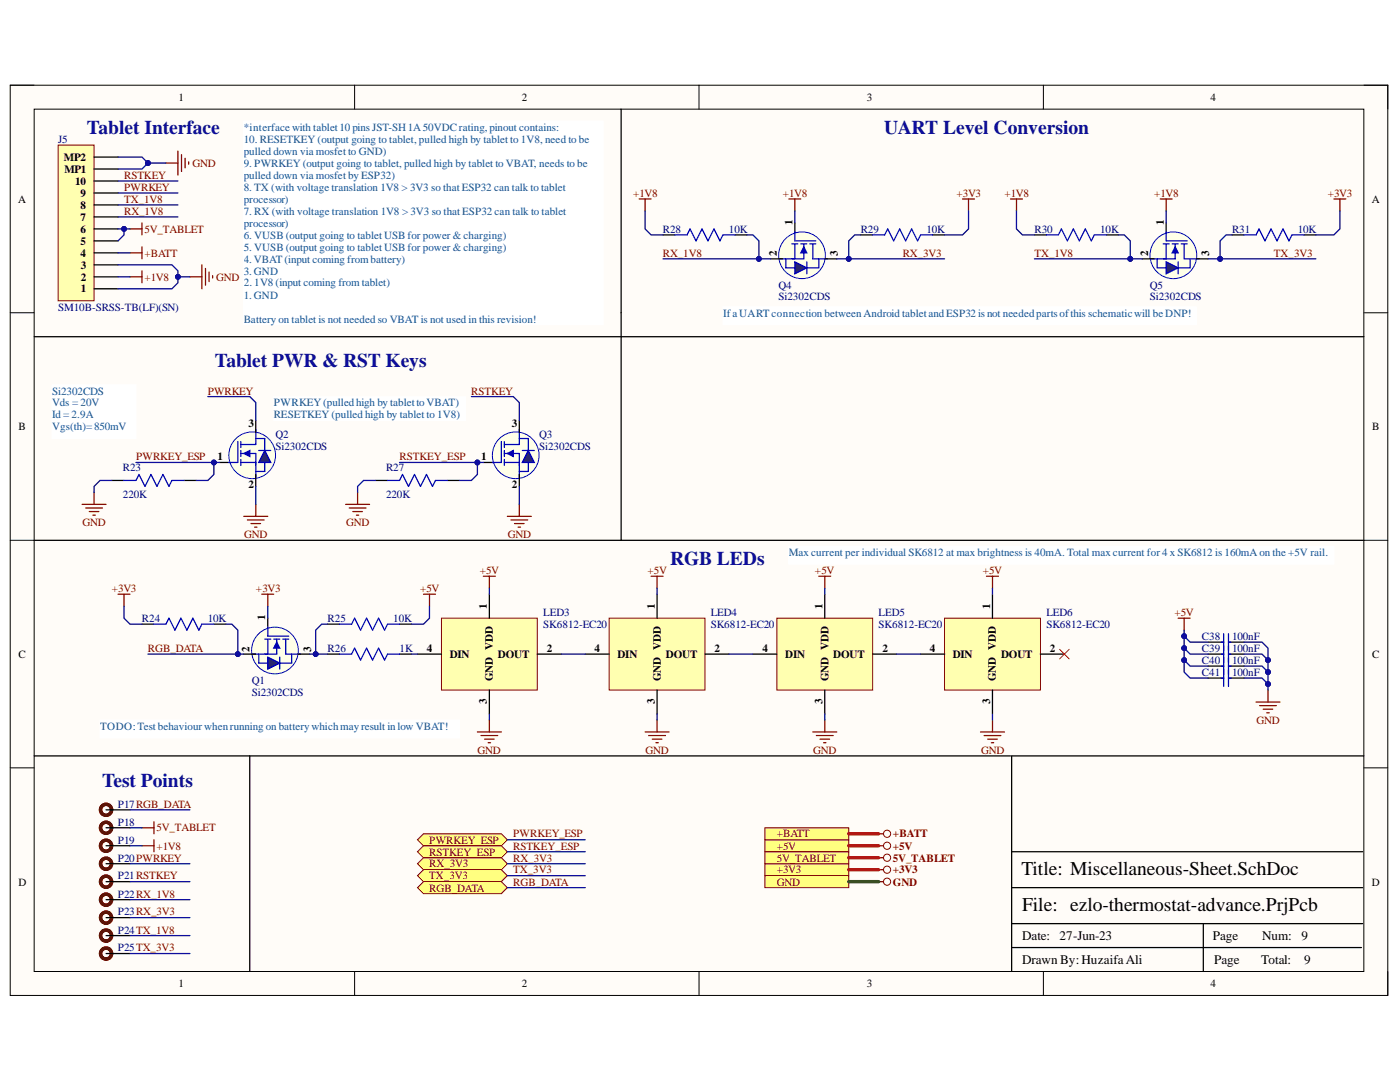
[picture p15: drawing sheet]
<svg xmlns="http://www.w3.org/2000/svg" width="279mm" height="216mm" viewBox="0 0 279 216" stroke-linecap="round" stroke-linejoin="round" font-family="sans-serif">
<defs><g id="words">
<g font-size="3.9" fill="#0b0b8e">
<text x="17.3" y="26.7">Tablet Interface</text>
<text x="176.4" y="26.7">UART Level Conversion</text>
<text x="42.9" y="73.3">Tablet PWR &amp; RST Keys</text>
<text x="133.7" y="112.7">RGB LEDs</text>
<text x="20.4" y="156.9">Test Points</text>
</g>
<g font-size="3.9">
<text x="203.8" y="174.6">Title: Miscellaneous-Sheet.SchDoc</text>
<text x="204" y="181.8">File: ezlo-thermostat-advance.PrjPcb</text>
</g>
<g font-size="2.6">
<text x="204" y="187.6">Date:</text>
<text x="211.5" y="187.6">27-Jun-23</text>
<text x="242.1" y="187.6">Page</text>
<text x="251.9" y="187.6">Num:</text>
<text x="259.7" y="187.6">9</text>
<text x="204" y="192.4">Drawn By: HuzaifaAli</text>
<text x="242.3" y="192.4">Page</text>
<text x="251.7" y="192.4">Total:</text>
<text x="260.3" y="192.4">9</text>
</g>
<g font-size="2.2">
<text x="35.6" y="20.1">1</text>
<text x="104.1" y="20.1">2</text>
<text x="173" y="20.1">3</text>
<text x="241.6" y="20.1">4</text>
<text x="12.8" y="32.1">MP2</text>
<text x="12.9" y="34.5">MP1</text>
<text x="3.6" y="40.4">A</text>
<text x="15" y="36.9">10</text>
<text x="16.1" y="41.7">8</text>
<text x="16.1" y="39.2">9</text>
<text x="273.8" y="40.4">A</text>
<text x="16.1" y="46.4">6</text>
<text x="16.1" y="44.1">7</text>
<text x="158.2" y="45" transform="rotate(-90 158.2 45)">1</text>
<text x="232.3" y="45" transform="rotate(-90 232.3 45)">1</text>
<text x="16.1" y="51.2">4</text>
<text x="16.1" y="48.8">5</text>
<text x="16.2" y="53.6">3</text>
<text x="155" y="51.2" transform="rotate(-90 155 51.2)">2</text>
<text x="167.2" y="51.2" transform="rotate(-90 167.2 51.2)">3</text>
<text x="229.1" y="51.2" transform="rotate(-90 229.1 51.2)">2</text>
<text x="241.3" y="51.2" transform="rotate(-90 241.3 51.2)">3</text>
<text x="16.2" y="58.4">1</text>
<text x="16.2" y="56">2</text>
<text x="3.7" y="85.8">B</text>
<text x="49.6" y="85.2">3</text>
<text x="102.2" y="85.2">3</text>
<text x="273.9" y="85.8">B</text>
<text x="43.4" y="91.8">1</text>
<text x="96" y="91.8">1</text>
<text x="49.6" y="97.3">2</text>
<text x="102.2" y="97.3">2</text>
<text x="52.9" y="123.8" transform="rotate(-90 52.9 123.8)">1</text>
<text x="97.2" y="121.4" transform="rotate(-90 97.2 121.4)">1</text>
<text x="130.7" y="121.4" transform="rotate(-90 130.7 121.4)">1</text>
<text x="164.2" y="121.4" transform="rotate(-90 164.2 121.4)">1</text>
<text x="197.6" y="121.4" transform="rotate(-90 197.6 121.4)">1</text>
<text x="3.7" y="131.3">C</text>
<text x="49.8" y="130.1" transform="rotate(-90 49.8 130.1)">2</text>
<text x="62.1" y="130.1" transform="rotate(-90 62.1 130.1)">3</text>
<text x="85.2" y="130.1">4</text>
<text x="89.7" y="131.3">DIN</text>
<text x="99.4" y="131.3">DOUT</text>
<text x="109.1" y="130.1">2</text>
<text x="118.7" y="130.1">4</text>
<text x="123.2" y="131.3">DIN</text>
<text x="132.9" y="131.3">DOUT</text>
<text x="142.6" y="130.1">2</text>
<text x="152.2" y="130.1">4</text>
<text x="156.7" y="131.3">DIN</text>
<text x="166.3" y="131.3">DOUT</text>
<text x="176.1" y="130.1">2</text>
<text x="185.6" y="130.1">4</text>
<text x="190.1" y="131.3">DIN</text>
<text x="199.8" y="131.3">DOUT</text>
<text x="209.5" y="130.1">2</text>
<text x="273.9" y="131.3">C</text>
<text x="98.4" y="136" transform="rotate(-90 98.4 136)">GND VDD</text>
<text x="131.9" y="136" transform="rotate(-90 131.9 136)">GND VDD</text>
<text x="165.4" y="136" transform="rotate(-90 165.4 136)">GND VDD</text>
<text x="198.8" y="136" transform="rotate(-90 198.8 136)">GND VDD</text>
<text x="97.2" y="140.5" transform="rotate(-90 97.2 140.5)">3</text>
<text x="130.7" y="140.5" transform="rotate(-90 130.7 140.5)">3</text>
<text x="164.2" y="140.5" transform="rotate(-90 164.2 140.5)">3</text>
<text x="197.6" y="140.5" transform="rotate(-90 197.6 140.5)">3</text>
<text x="3.7" y="176.7">D</text>
<text x="273.8" y="176.7">D</text>
<text x="35.6" y="197">1</text>
<text x="104.1" y="197">2</text>
<text x="173" y="197">3</text>
<text x="241.6" y="197">4</text>
</g>
<g font-size="2.2" fill="#000080">
<text x="11.6" y="28.5">J5</text>
<text x="132.3" y="46.4">R28</text>
<text x="145.5" y="46.4">10K</text>
<text x="171.8" y="46.4">R29</text>
<text x="184.9" y="46.4">10K</text>
<text x="206.5" y="46.4">R30</text>
<text x="219.6" y="46.4">10K</text>
<text x="245.9" y="46.4">R31</text>
<text x="259" y="46.4">10K</text>
<text x="155.4" y="57.6">Q4</text>
<text x="155.4" y="60">Si2302CDS</text>
<text x="229.5" y="57.6">Q5</text>
<text x="229.5" y="60">Si2302CDS</text>
<text x="11.6" y="62">SM10B-SRSS-TB(LF)(SN)</text>
<text x="55" y="87.4">Q2</text>
<text x="55" y="89.8">Si2302CDS</text>
<text x="107.6" y="87.4">Q3</text>
<text x="107.6" y="89.8">Si2302CDS</text>
<text x="24.5" y="94">R23</text>
<text x="77.1" y="94">R27</text>
<text x="24.5" y="99.3">220K</text>
<text x="77.1" y="99.3">220K</text>
<text x="28.3" y="124.1">R24</text>
<text x="41.4" y="124.1">10K</text>
<text x="65.4" y="124.1">R25</text>
<text x="78.5" y="124.1">10K</text>
<text x="108.4" y="123">LED3</text>
<text x="108.4" y="125.3">SK6812-EC20</text>
<text x="141.8" y="123">LED4</text>
<text x="141.8" y="125.3">SK6812-EC20</text>
<text x="175.3" y="123">LED5</text>
<text x="175.3" y="125.3">SK6812-EC20</text>
<text x="208.8" y="123">LED6</text>
<text x="208.8" y="125.3">SK6812-EC20</text>
<text x="65.4" y="130.1">R26</text>
<text x="79.8" y="130.1">1K</text>
<text x="239.9" y="127.7">C38</text>
<text x="239.9" y="130.1">C39</text>
<text x="245.9" y="127.7">100nF</text>
<text x="245.9" y="130.1">100nF</text>
<text x="50.2" y="136.4">Q1</text>
<text x="239.9" y="132.5">C40</text>
<text x="239.9" y="134.9">C41</text>
<text x="245.9" y="132.5">100nF</text>
<text x="245.9" y="134.9">100nF</text>
<text x="50.2" y="138.8">Si2302CDS</text>
<text x="23.5" y="161.2">P17RGB_DATA</text>
<text x="23.5" y="164.7">P18</text>
<text x="23.5" y="168.4">P19</text>
<text x="23.5" y="171.9">P20PWRKEY</text>
<text x="23.5" y="175.5">P21RSTKEY</text>
<text x="23.5" y="179.1">P22RX_1V8</text>
<text x="23.5" y="182.6">P23RX_3V3</text>
<text x="23.5" y="186.3">P24TX_1V8</text>
<text x="23.5" y="189.8">P25TX_3V3</text>
</g>
<g font-size="2.2" fill="#0b5394">
<text x="48.6" y="26.1">*interface with tablet10 pins JST-SH1A50VDCrating,pinout contains:</text>
<text x="48.6" y="28.5">10. RESETKEY (output going to tablet, pulled high by tablet to 1V8, need to be</text>
<text x="48.6" y="30.9">pulled down via mosfet to GND)</text>
<text x="48.6" y="33.3">9. PWRKEY (output going to tablet, pulled high by tablet to VBAT, needs to be</text>
<text x="48.6" y="35.7">pulled down via mosfet by ESP32)</text>
<text x="48.6" y="38.1">8. TX (with voltage translation 1V8 &gt; 3V3 so that ESP32 can talk to tablet</text>
<text x="48.6" y="40.4">processor)</text>
<text x="48.6" y="42.9">7. RX (with voltage translation 1V8 &gt; 3V3 so that ESP32 can talk to tablet</text>
<text x="48.6" y="45.2">processor)</text>
<text x="48.6" y="47.6">6. VUSB (output going to tablet USB for power &amp; charging)</text>
<text x="48.6" y="50.1">5. VUSB (output going to tablet USB for power &amp; charging)</text>
<text x="48.6" y="52.4">4.VBAT(input coming from battery)</text>
<text x="48.6" y="54.8">3.GND</text>
<text x="48.6" y="57.2">2. 1V8 (input coming from tablet)</text>
<text x="48.6" y="59.6">1.GND</text>
<text x="48.6" y="64.4">Battery on tablet is not needed so VBAT is not used in this revision!</text>
<text x="144.3" y="63.2">Ifa UARTconnection betweenAndroid tabletand ESP32 is not neededparts ofthis schematicwill beDNP!</text>
<text x="10.4" y="78.7">Si2302CDS</text>
<text x="10.4" y="81.1">Vds = 20V</text>
<text x="10.4" y="83.5">Id = 2.9A</text>
<text x="54.6" y="81.1">PWRKEY(pulledhigh by tabletto VBAT)</text>
<text x="54.6" y="83.5">RESETKEY (pulled high by tablet to 1V8)</text>
<text x="10.4" y="85.8">Vgs(th)=850mV</text>
<text x="157.4" y="110.9">Max current per individual SK6812 at max brightness is 40mA. Total max current for 4 x SK6812 is 160mA on the +5V rail.</text>
<text x="20" y="145.6">TODO:Test behaviourwhenrunning on batterywhichmayresult in low VBAT!</text>
</g>
<g font-size="2.2" fill="#800000">
<text x="24.8" y="35.7">RSTKEY</text>
<text x="38.4" y="33.3">GND</text>
<text x="24.8" y="38.1">PWRKEY</text>
<text x="24.8" y="40.4">TX_1V8</text>
<text x="126.4" y="39.2">+1V8</text>
<text x="156.2" y="39.2">+1V8</text>
<text x="190.9" y="39.2">+3V3</text>
<text x="200.5" y="39.2">+1V8</text>
<text x="230.3" y="39.2">+1V8</text>
<text x="265" y="39.2">+3V3</text>
<text x="24.8" y="42.9">RX_1V8</text>
<text x="28.8" y="46.4">5V_TABLET</text>
<text x="28.8" y="51.2">+BATT</text>
<text x="132.3" y="51.2">RX_1V8</text>
<text x="180.2" y="51.2">RX_3V3</text>
<text x="206.5" y="51.2">TX_1V8</text>
<text x="254.3" y="51.2">TX_3V3</text>
<text x="28.8" y="56">+1V8</text>
<text x="43.1" y="56">GND</text>
<text x="41.4" y="78.7">PWRKEY</text>
<text x="94.1" y="78.7">RSTKEY</text>
<text x="27.2" y="91.8">PWRKEY_ESP</text>
<text x="79.8" y="91.8">RSTKEY_ESP</text>
<text x="16.5" y="105">GND</text>
<text x="48.7" y="107.4">GND</text>
<text x="69.1" y="105">GND</text>
<text x="101.3" y="107.4">GND</text>
<text x="22.3" y="118.1">+3V3</text>
<text x="51.1" y="118.1">+3V3</text>
<text x="83.8" y="118.1">+5V</text>
<text x="95.7" y="114.6">+5V</text>
<text x="129.2" y="114.6">+5V</text>
<text x="162.6" y="114.6">+5V</text>
<text x="196.1" y="114.6">+5V</text>
<text x="234.4" y="123">+5V</text>
<text x="29.5" y="130.1">RGB_DATA</text>
<text x="250.8" y="144.4">GND</text>
<text x="95.3" y="150.4">GND</text>
<text x="128.8" y="150.4">GND</text>
<text x="162.3" y="150.4">GND</text>
<text x="195.8" y="150.4">GND</text>
<text x="31.2" y="165.9">5V_TABLET</text>
<text x="102.4" y="167.1">PWRKEY_ESP</text>
<text x="155" y="167.1">+BATT</text>
<text x="178.2" y="167.1">+BATT</text>
<text x="31.2" y="169.5">+1V8</text>
<text x="85.7" y="168.4">PWRKEY_ESP</text>
<text x="85.7" y="170.7">RSTKEY_ESP</text>
<text x="85.7" y="173.1">RX_3V3</text>
<text x="102.4" y="169.5">RSTKEY_ESP</text>
<text x="102.4" y="171.9">RX_3V3</text>
<text x="155" y="169.5">+5V</text>
<text x="155" y="171.9">5V_TABLET</text>
<text x="178.2" y="169.5">+5V</text>
<text x="178.2" y="171.9">5V_TABLET</text>
<text x="85.7" y="175.5">TX_3V3</text>
<text x="85.7" y="177.9">RGB_DATA</text>
<text x="102.4" y="174.3">TX_3V3</text>
<text x="102.4" y="176.7">RGB_DATA</text>
<text x="155" y="174.3">+3V3</text>
<text x="155" y="176.7">GND</text>
<text x="178.2" y="174.3">+3V3</text>
<text x="178.2" y="176.7">GND</text>
</g>
</g></defs>
<path d="M2 17h275v181.6h-275z" fill-rule="evenodd" fill="#fffcf8"/>
<path d="M2 17h275v181.6h-275z" fill="none" stroke="#000" stroke-width=".2"/>
<path d="M6.8 21.8h265.4v172.1h-265.4z" fill-rule="evenodd" fill="#fffcf8"/>
<g fill="none" stroke="#000" stroke-width=".2">
<path d="M2 17h4.8M70.8 17v4.8M139.5 17v4.8M208.2 17v4.8M272.2 17h4.8v4.8M6.8 21.8h265.4v172.1h-265.4zM2 62.4h4.8M272.2 62.4h4.8M2 107.8h4.8M272.2 107.8h4.8M2 153.2h4.8M272.2 153.2h4.8"/>
<path d="M70.8 193.9v4.7M139.5 193.9v4.7M208.2 193.9v4.7M277 193.9v4.7"/>
</g>
<path d="M158.6 44.5v2.4M272.2 150.8h-70.3v43.1M201.9 177.1h70M201.9 170h70M201.9 189.1h69.8M201.9 184.3h70M240.1 184.3v9.6" fill="none" stroke="#000" stroke-width=".25"/>
<circle cx="160.1" cy="50.9" r="4.7" fill="#ffffe8"/>
<circle cx="160.1" cy="50.9" r="4.7" fill="none" stroke="#00f" stroke-width=".2"/>
<path d="M158 48.7h1.2M158.6 46.3v1.8h4.2M158.6 48.7v2.9M159.8 48.7h1.2M160.4 48.7v2.9h-4.8M161.6 48.7h1.2M162.2 48.7v2.9h3" fill="none" stroke="#00f" stroke-width=".25"/>
<path d="M160.4 49.3l.6 1.2h-1.2z" fill="#00f"/>
<path d="M156.8 51.6v1.8h6.6v-1.8M160.4 49.3l.6 1.2h-1.2zM161 52.3v2.3" fill="none" stroke="#00f" stroke-width=".25"/>
<path d="M153.8 51.6h2.4M164.6 51.6h2.4" fill="none" stroke="#000" stroke-width=".25"/>
<path d="M158.6 52.3l2.4 1.1-2.4 1.2z" fill="#073763"/>
<path d="M158.6 52.3l2.4 1.1-2.4 1.2z" fill="none" stroke="#00f" stroke-width=".25"/>
<path d="M127.5 39.7h2.4M128.7 39.7v2.4M157.4 39.7h2.4M158.6 39.7v2.4M192.1 39.7h2.4M193.3 39.7v2.4" fill="none" stroke="#800000" stroke-width=".25"/>
<path d="M232.7 44.5v2.4" fill="none" stroke="#000" stroke-width=".25"/>
<circle cx="234.2" cy="50.9" r="4.7" fill="#ffffe8"/>
<circle cx="234.2" cy="50.9" r="4.7" fill="none" stroke="#00f" stroke-width=".2"/>
<path d="M232.1 48.7h1.2M232.7 46.3v1.8h4.2M232.7 48.7v2.9M233.9 48.7h1.2M234.5 48.7v2.9h-4.8M235.7 48.7h1.2M236.3 48.7v2.9h3" fill="none" stroke="#00f" stroke-width=".25"/>
<path d="M234.5 49.3l.6 1.2h-1.2z" fill="#00f"/>
<path d="M230.9 51.6v1.8h6.6v-1.8M234.5 49.3l.6 1.2h-1.2zM235.1 52.3v2.3" fill="none" stroke="#00f" stroke-width=".25"/>
<path d="M228 51.6h2.3M238.7 51.6h2.4" fill="none" stroke="#000" stroke-width=".25"/>
<path d="M232.7 52.3l2.4 1.1-2.4 1.2z" fill="#073763"/>
<path d="M232.7 52.3l2.4 1.1-2.4 1.2z" fill="none" stroke="#00f" stroke-width=".25"/>
<path d="M201.7 39.7h2.4M202.9 39.7v2.4M231.5 39.7h2.4M232.7 39.7v2.4M266.2 39.7h2.4M267.4 39.7v2.4" fill="none" stroke="#800000" stroke-width=".25"/>
<path d="M43.9 92.3h2.4" fill="none" stroke="#000" stroke-width=".25"/>
<circle cx="50.3" cy="90.8" r="4.7" fill="#ffffe8"/>
<circle cx="50.3" cy="90.8" r="4.7" fill="none" stroke="#00f" stroke-width=".2"/>
<path d="M47.5 88.1v4.2h-1.8M48.1 92.3h2.9M48.1 88.1v1.2M48.1 89.9v1.2M48.1 91.7v1.2M48.1 90.5h2.9v4.8M51 85.7v3h-2.9" fill="none" stroke="#00f" stroke-width=".25"/>
<path d="M48.7 90.5l1.2-.6v1.2z" fill="#00f"/>
<path d="M48.7 90.5l1.2-.6v1.2zM51 87.5h1.8v6.6h-1.8M51.6 89.9h2.4" fill="none" stroke="#00f" stroke-width=".25"/>
<path d="M51 83.9v2.4M51 94.7v2.4" fill="none" stroke="#000" stroke-width=".25"/>
<path d="M52.8 89.9l1.2 2.4h-2.4z" fill="#073763"/>
<path d="M52.8 89.9l1.2 2.4h-2.4z" fill="none" stroke="#00f" stroke-width=".25"/>
<path d="M96.5 92.3h2.4" fill="none" stroke="#000" stroke-width=".25"/>
<circle cx="102.9" cy="90.8" r="4.7" fill="#ffffe8"/>
<circle cx="102.9" cy="90.8" r="4.7" fill="none" stroke="#00f" stroke-width=".2"/>
<path d="M100.1 88.1v4.2h-1.8M100.7 92.3h2.9M100.7 88.1v1.2M100.7 89.9v1.2M100.7 91.7v1.2M100.7 90.5h2.9v4.8M103.6 85.7v3h-2.9" fill="none" stroke="#00f" stroke-width=".25"/>
<path d="M101.2 90.5l1.2-.6v1.2z" fill="#00f"/>
<path d="M101.2 90.5l1.2-.6v1.2zM103.6 87.5h1.8v6.6h-1.8M104.2 89.9h2.4" fill="none" stroke="#00f" stroke-width=".25"/>
<path d="M103.6 83.9v2.4M103.6 94.7v2.4" fill="none" stroke="#000" stroke-width=".25"/>
<path d="M105.4 89.9l1.2 2.4h-2.4z" fill="#073763"/>
<path d="M105.4 89.9l1.2 2.4h-2.4z" fill="none" stroke="#00f" stroke-width=".25"/>
<g fill="none" stroke="#800000" stroke-width=".25">
<path d="M18.8 98.3v2.3M71.4 98.3v2.3M16.4 100.6h4.8M17.1 101.4h3.3M17.8 102.1h1.9M18.5 102.8h.5M48.7 103h4.7M49.4 103.8h3.3M50.1 104.5h1.9M50.8 105.2h.5M51 100.6v2.4M69 100.6h4.8"/>
<path d="M69.7 101.4h3.3M70.4 102.1h1.9M71.1 102.8h.5M101.2 103h4.8M102 103.8h3.3M102.7 104.5h1.9M103.4 105.2h.5M103.6 100.6v2.4"/>
</g>
<path d="M88.1 123.3h19.1v14.4h-19.1z" fill-rule="evenodd" fill="#ffffb0"/>
<path d="M88.1 123.3h19.1v14.4h-19.1z" fill="none" stroke="#800000" stroke-width=".2"/>
<path d="M97.7 118.6v4.7M83.3 130.5h4.8M97.7 137.7v4.8M107.2 130.5h4.8" fill="none" stroke="#000" stroke-width=".25"/>
<path d="M121.6 123.3h19.1v14.4h-19.1z" fill-rule="evenodd" fill="#ffffb0"/>
<path d="M121.6 123.3h19.1v14.4h-19.1z" fill="none" stroke="#800000" stroke-width=".2"/>
<path d="M131.1 118.6v4.7M116.8 130.5h4.8M131.1 137.7v4.8M140.7 130.5h4.8" fill="none" stroke="#000" stroke-width=".25"/>
<path d="M155 123.4h19.2v14.3h-19.2z" fill-rule="evenodd" fill="#ffffb0"/>
<path d="M155 123.4h19.2v14.3h-19.2z" fill="none" stroke="#800000" stroke-width=".2"/>
<path d="M164.6 118.6v4.7M150.3 130.5h4.7M164.6 137.7v4.8M174.2 130.5h4.7" fill="none" stroke="#000" stroke-width=".25"/>
<path d="M188.5 123.4h19.1v14.3h-19.1z" fill-rule="evenodd" fill="#ffffb0"/>
<path d="M188.5 123.4h19.1v14.3h-19.1z" fill="none" stroke="#800000" stroke-width=".2"/>
<path d="M198.1 118.6v4.8M53.4 123.3v2.4M183.7 130.5h4.8M198.1 137.7v4.8M207.6 130.5h4.8" fill="none" stroke="#000" stroke-width=".25"/>
<path d="M211.5 129.6l1.9 1.9M213.4 129.6l-1.9 1.9" fill="none" stroke="#f00" stroke-width=".2"/>
<g fill="none" stroke="#800000" stroke-width=".25">
<path d="M96.5 115h2.4M97.7 115v2.4M129.9 115h2.4M131.1 115v2.4M163.4 115h2.4M164.6 115v2.4M196.9 115h2.4M198.1 115v2.4M235.1 123.4h2.4M236.3 123.4v2.3M253.1 137.7v2.4M95.3 146.1h4.8"/>
<path d="M96 146.8h3.3M96.7 147.5h1.9M97.4 148.2h.5M97.7 143.7v2.4M128.7 146.1h4.8M129.5 146.8h3.3M130.2 147.5h1.9M130.9 148.2h.5M131.1 143.7v2.4M162.2 146.1h4.8M162.9 146.8h3.4M163.6 147.5h2"/>
<path d="M164.4 148.2h.4M164.6 143.7v2.4M195.7 146.1h4.8M196.4 146.8h3.3M197.1 147.5h1.9M197.8 148.2h.5M198.1 143.7v2.4M250.7 140.1h4.7M251.4 140.8h3.3M252.1 141.5h1.9M252.8 142.2h.5"/>
</g>
<circle cx="54.9" cy="129.8" r="4.7" fill="#ffffe8"/>
<circle cx="54.9" cy="129.8" r="4.7" fill="none" stroke="#00f" stroke-width=".2"/>
<path d="M52.8 127.5h1.2M53.4 125.1v1.8h4.2M53.4 127.5v3M54.6 127.5h1.2M55.2 127.5v3h-4.8M56.4 127.5h1.2M57 127.5v3h3" fill="none" stroke="#00f" stroke-width=".25"/>
<path d="M55.2 128.1l.6 1.2h-1.2z" fill="#00f"/>
<path d="M51.6 130.5v1.8h6.6v-1.8M55.2 128.1l.6 1.2h-1.2zM55.8 131.1v2.4" fill="none" stroke="#00f" stroke-width=".25"/>
<path d="M48.7 130.5h2.3M59.4 130.5h2.4" fill="none" stroke="#000" stroke-width=".25"/>
<path d="M53.4 131.1l2.4 1.2-2.4 1.2z" fill="#073763"/>
<path d="M53.4 131.1l2.4 1.2-2.4 1.2z" fill="none" stroke="#00f" stroke-width=".25"/>
<path d="M25.9 45.7h2.4M28.3 44.5v2.4M23.6 118.6h2.3M24.8 118.6v2.4M52.2 118.6h2.4M53.4 118.6v2.4M84.5 118.6h2.4M85.7 118.6v2.4" fill="none" stroke="#800000" stroke-width=".25"/>
<path d="M124 21.8v86M6.8 67.2h265.4M6.8 107.8h265.4M6.8 150.8h194.9" fill="none" stroke="#000" stroke-width=".25"/>
<path d="M11.6 28.9h7.2v31.1h-7.2z" fill-rule="evenodd" fill="#ffffb0"/>
<path d="M11.6 28.9h7.2v31.1h-7.2z" fill="none" stroke="#800000" stroke-width=".2"/>
<g fill="none" stroke="#000" stroke-width=".25">
<path d="M18.8 38.5h4.8M18.8 36.1h4.8M18.8 33.7h4.8M18.8 31.3h4.8M18.8 57.6h4.8M18.8 55.2h4.8M18.8 52.8h4.8M18.8 50.5h4.8M18.8 48.1h4.8M18.8 45.7h4.8M18.8 43.3h4.8M18.8 40.9h4.8"/>
<path d="M132.3 46.9h2.4M146.7 46.9h2.4M171.8 46.9h2.4M186.1 46.9h2.4M206.4 46.9h2.4M220.8 46.9h2.4M245.9 46.9h2.4M260.2 46.9h2.4M22.4 95.9h2.4M36.7 95.9h2.4M75 95.9h2.3M89.3 95.9h2.4"/>
<path d="M28.3 124.5h2.4M42.7 124.5h2.4M65.4 130.5h2.4M65.4 124.5h2.4M79.7 130.5h2.4M79.7 124.5h2.4M241.1 130.5h3.1M241.1 128.1h3.1M241.1 132.9h3.1M241.1 135.3h3.1M245.2 130.5h3.1M245.2 128.1h3.1"/>
<path d="M245.2 132.9h3.1M245.2 135.3h3.1"/>
</g>
<g fill="none" stroke="#800000" stroke-width=".25">
<path d="M33.1 32.5h2.4M35.5 30.1v4.8M36.2 30.9v3.3M36.9 31.6v1.9M37.7 32.3v.5M25.9 50.5h2.4M25.9 55.2h2.4M28.3 49.3v2.3M28.3 54v2.4M37.9 55.2h2.4M40.3 52.8v4.8M41 53.6v3.3"/>
<path d="M41.7 54.3v1.9M42.4 55v.5"/>
</g>
<g fill="none" stroke="#00f" stroke-width=".25">
<path d="M134.7 46.9h2.4l.6-1.2 1.2 2.4 1.2-2.4 1.2 2.4 1.2-2.4 1.2 2.4 .6-1.2h2.4M174.2 46.9h2.4l.6-1.2 1.2 2.4 1.1-2.4 1.2 2.4 1.2-2.4 1.2 2.4 .6-1.2h2.4M208.8 46.9h2.4l.6-1.2 1.2 2.4 1.2-2.4 1.2 2.4 1.2-2.4 1.2 2.4 .6-1.2h2.4M248.3 46.9h2.4l.6-1.2 1.2 2.4 1.2-2.4 1.2 2.4 1.1-2.4 1.2 2.4 .6-1.2h2.4M24.8 95.9h2.3l.6-1.2 1.2 2.4 1.2-2.4 1.2 2.4 1.2-2.4 1.2 2.4 .6-1.2h2.4M77.3 95.9h2.4l.6-1.2 1.2 2.4 1.2-2.4 1.2 2.4 1.2-2.4 1.2 2.4 .6-1.2h2.4M30.7 124.5h2.4l.6-1.2 1.2 2.4 1.2-2.4 1.2 2.4 1.2-2.4 1.2 2.4 .6-1.2h2.4M67.8 130.5h2.4l.6-1.2 1.2 2.4 1.2-2.4 1.2 2.4 1.2-2.4 1.1 2.4 .6-1.2h2.4M67.8 124.5h2.4l.6-1.2 1.2 2.4 1.2-2.4 1.2 2.4 1.2-2.4 1.1 2.4 .6-1.2h2.4M243.7 130.5h.5M243.7 128.1h.5M243.7 132.9h.5"/>
<path d="M243.7 135.3h.5M244.2 126.5v10.5M245.2 130.5h.4M245.2 126.5v10.5M245.2 128.1h.4M245.2 132.9h.4M245.2 135.3h.4"/>
</g>
<path d="M152.6 167.6h16.8v2.4h-16.8z" fill-rule="evenodd" fill="#ffff80"/>
<path d="M152.6 167.6h16.8v2.4h-16.8z" fill="none" stroke="#800000" stroke-width=".2"/>
<path d="M152.6 172.3h16.8v2.4h-16.8z" fill-rule="evenodd" fill="#ffff80"/>
<g fill="none" stroke="#800000" stroke-width=".2">
<path d="M152.6 172.3h16.8v2.4h-16.8z"/>
<circle cx="177" cy="168.8" r=".72"/>
<circle cx="177" cy="173.5" r=".72"/>
</g>
<path d="M175.4 168.8h.9M175.4 173.5h.9" fill="none" stroke="#800000" stroke-width=".25"/>
<path d="M152.6 174.7h16.8v2.4h-16.8z" fill-rule="evenodd" fill="#ffff80"/>
<g fill="none" stroke="#800000" stroke-width=".2">
<path d="M152.6 174.7h16.8v2.4h-16.8z"/>
<circle cx="177" cy="175.9" r=".71"/>
</g>
<path d="M175.4 175.9h.9" fill="none" stroke="#800000" stroke-width=".25"/>
<path d="M152.6 170h16.8v2.3h-16.8z" fill-rule="evenodd" fill="#ffff80"/>
<g fill="none" stroke="#800000" stroke-width=".2">
<path d="M152.6 170h16.8v2.3h-16.8z"/>
<circle cx="177" cy="171.1" r=".72"/>
</g>
<path d="M175.4 171.1h.9" fill="none" stroke="#800000" stroke-width=".25"/>
<path d="M83.3 167.6l1.2-1.2h15.6l1.1 1.2-1.1 1.2h-15.6z" fill-rule="evenodd" fill="#ffff80"/>
<path d="M83.3 167.6l1.2-1.2h15.6l1.1 1.2-1.1 1.2h-15.6z" fill="none" stroke="#800000" stroke-width=".2"/>
<path d="M83.3 170l1.2-1.2h15.6l1.1 1.2-1.1 1.1h-15.6z" fill-rule="evenodd" fill="#ffff80"/>
<path d="M83.3 170l1.2-1.2h15.6l1.1 1.2-1.1 1.1h-15.6z" fill="none" stroke="#800000" stroke-width=".2"/>
<path d="M83.3 172.3l1.2-1.2h15.6l1.2 1.2-1.2 1.2h-15.6z" fill-rule="evenodd" fill="#ffff80"/>
<path d="M83.3 172.3l1.2-1.2h15.6l1.2 1.2-1.2 1.2h-15.6z" fill="none" stroke="#800000" stroke-width=".2"/>
<path d="M83.3 174.7l1.2-1.2h15.6l1.2 1.2-1.2 1.2h-15.6z" fill-rule="evenodd" fill="#ffff80"/>
<path d="M83.3 174.7l1.2-1.2h15.6l1.2 1.2-1.2 1.2h-15.6z" fill="none" stroke="#800000" stroke-width=".2"/>
<path d="M83.3 177.1l1.2-1.2h15.6l1.2 1.2-1.2 1.2h-15.6z" fill-rule="evenodd" fill="#ffff80"/>
<path d="M83.3 177.1l1.2-1.2h15.6l1.2 1.2-1.2 1.2h-15.6z" fill="none" stroke="#800000" stroke-width=".2"/>
<path d="M49.9 150.8v43.1M21.2 161.6h4.7M21.2 165.2h4.7M21.2 168.8h4.7M21.2 172.3h4.7M21.2 175.9h4.7M21.2 179.5h4.7M21.2 183.1h4.7M21.2 186.7h4.7" fill="none" stroke="#000" stroke-width=".25"/>
<g fill="none" stroke="#5b0f00" stroke-width=".68">
<circle cx="21.2" cy="165.2" r="1.1"/>
<circle cx="21.2" cy="168.8" r="1.1"/>
<circle cx="21.2" cy="161.6" r="1.1"/>
<circle cx="21.2" cy="179.5" r="1.1"/>
<circle cx="21.2" cy="172.3" r="1.1"/>
<circle cx="21.2" cy="175.9" r="1.1"/>
<circle cx="21.2" cy="186.7" r="1.1"/>
<circle cx="21.2" cy="183.1" r="1.1"/>
</g>
<path d="M28.3 165.2h2.4M28.3 168.8h2.4M30.7 164v2.4M30.7 167.6v2.4" fill="none" stroke="#800000" stroke-width=".25"/>
<path d="M149.1 46.9h1.2l1.2 1.2v3.5" fill="none" stroke="#000080" stroke-width=".25"/>
<circle cx="151.5" cy="51.7" r=".48" fill="#000080"/>
<circle cx="151.5" cy="51.7" r=".48" fill="none" stroke="#000080" stroke-width=".2"/>
<path d="M171.8 46.9h-1.2l-1.2 1.2v3.5" fill="none" stroke="#000080" stroke-width=".25"/>
<circle cx="169.4" cy="51.7" r=".48" fill="#000080"/>
<circle cx="169.4" cy="51.7" r=".48" fill="none" stroke="#000080" stroke-width=".2"/>
<path d="M128.7 42.1v3.6l1.2 1.2h2.4M158.6 42.1v2.4M193.3 42.1v3.6l-1.2 1.2h-3.6M223.2 46.9h1.2l1.2 1.2v3.5" fill="none" stroke="#000080" stroke-width=".25"/>
<circle cx="225.6" cy="51.7" r=".48" fill="#000080"/>
<circle cx="225.6" cy="51.7" r=".48" fill="none" stroke="#000080" stroke-width=".2"/>
<path d="M245.9 46.9h-1.2l-1.2 1.2v3.5" fill="none" stroke="#000080" stroke-width=".25"/>
<circle cx="243.5" cy="51.7" r=".48" fill="#000080"/>
<circle cx="243.5" cy="51.7" r=".48" fill="none" stroke="#000080" stroke-width=".2"/>
<path d="M202.9 42.1v3.6l1.2 1.2h2.3M232.7 42.1v2.4M267.4 42.1v3.6l-1.2 1.2h-3.6M41.5 79.1h8.4l1.1 1.2v3.6M94.1 79.1h8.3l1.2 1.2v3.6M22.4 95.9h-2.4l-1.2 1.2v1.2M51 97.1v3.5M75 95.9h-2.4l-1.2 1.2v1.2M95.3 92.3v2.4l-1.2 1.2h-2.4M103.6 97.1v3.5" fill="none" stroke="#000080" stroke-width=".25"/>
<circle cx="95.3" cy="92.3" r=".48" fill="#000080"/>
<circle cx="95.3" cy="92.3" r=".48" fill="none" stroke="#000080" stroke-width=".2"/>
<path d="M42.7 92.3v2.4l-1.2 1.2h-2.4" fill="none" stroke="#000080" stroke-width=".25"/>
<circle cx="42.7" cy="92.3" r=".48" fill="#000080"/>
<circle cx="42.7" cy="92.3" r=".48" fill="none" stroke="#000080" stroke-width=".2"/>
<path d="M97.7 117.4v1.2M131.1 117.4v1.2M164.6 117.4v1.2M198.1 117.4v1.2M112 130.5h4.8M145.5 130.5h4.8M178.9 130.5h4.8M248.3 128.1h3.6l1.2 1.2v8.4M97.7 142.5v1.2M131.1 142.5v1.2M164.6 142.5v1.2M198.1 142.5v1.2" fill="none" stroke="#000080" stroke-width=".25"/>
<circle cx="253.1" cy="131.7" r=".48" fill="#000080"/>
<circle cx="253.1" cy="131.7" r=".48" fill="none" stroke="#000080" stroke-width=".2"/>
<circle cx="253.1" cy="134.1" r=".48" fill="#000080"/>
<circle cx="253.1" cy="134.1" r=".48" fill="none" stroke="#000080" stroke-width=".2"/>
<circle cx="253.1" cy="136.5" r=".48" fill="#000080"/>
<circle cx="253.1" cy="136.5" r=".48" fill="none" stroke="#000080" stroke-width=".2"/>
<path d="M248.3 130.5h3.6l1.2 1.2" fill="none" stroke="#000080" stroke-width=".25"/>
<circle cx="253.1" cy="131.7" r=".48" fill="#000080"/>
<circle cx="253.1" cy="131.7" r=".48" fill="none" stroke="#000080" stroke-width=".2"/>
<path d="M248.3 132.9h3.6l1.2 1.2" fill="none" stroke="#000080" stroke-width=".25"/>
<circle cx="253.1" cy="134.1" r=".48" fill="#000080"/>
<circle cx="253.1" cy="134.1" r=".48" fill="none" stroke="#000080" stroke-width=".2"/>
<path d="M248.3 135.3h3.6l1.2 1.2" fill="none" stroke="#000080" stroke-width=".25"/>
<circle cx="253.1" cy="136.5" r=".48" fill="#000080"/>
<circle cx="253.1" cy="136.5" r=".48" fill="none" stroke="#000080" stroke-width=".2"/>
<path d="M236.3 125.7v8.4l1.2 1.2h3.6" fill="none" stroke="#000080" stroke-width=".25"/>
<circle cx="236.3" cy="131.7" r=".48" fill="#000080"/>
<circle cx="236.3" cy="131.7" r=".48" fill="none" stroke="#000080" stroke-width=".2"/>
<circle cx="236.3" cy="129.3" r=".48" fill="#000080"/>
<circle cx="236.3" cy="129.3" r=".48" fill="none" stroke="#000080" stroke-width=".2"/>
<circle cx="236.3" cy="126.9" r=".48" fill="#000080"/>
<circle cx="236.3" cy="126.9" r=".48" fill="none" stroke="#000080" stroke-width=".2"/>
<path d="M236.3 131.7l1.2 1.2h3.6" fill="none" stroke="#000080" stroke-width=".25"/>
<circle cx="236.3" cy="131.7" r=".48" fill="#000080"/>
<circle cx="236.3" cy="131.7" r=".48" fill="none" stroke="#000080" stroke-width=".2"/>
<path d="M236.3 129.3l1.2 1.2h3.6" fill="none" stroke="#000080" stroke-width=".25"/>
<circle cx="236.3" cy="129.3" r=".48" fill="#000080"/>
<circle cx="236.3" cy="129.3" r=".48" fill="none" stroke="#000080" stroke-width=".2"/>
<path d="M236.3 126.9l1.2 1.2h3.6" fill="none" stroke="#000080" stroke-width=".25"/>
<circle cx="236.3" cy="126.9" r=".48" fill="#000080"/>
<circle cx="236.3" cy="126.9" r=".48" fill="none" stroke="#000080" stroke-width=".2"/>
<path d="M65.4 124.5h-1.2l-1.2 1.2v4.8M82.1 130.5h1.2M85.7 121v2.3l-1.2 1.2h-2.4" fill="none" stroke="#000080" stroke-width=".25"/>
<circle cx="63" cy="130.5" r=".48" fill="#000080"/>
<circle cx="63" cy="130.5" r=".48" fill="none" stroke="#000080" stroke-width=".2"/>
<path d="M45.1 124.5h1.2l1.2 1.2v4.8M53.4 121v2.3" fill="none" stroke="#000080" stroke-width=".25"/>
<circle cx="47.5" cy="130.5" r=".48" fill="#000080"/>
<circle cx="47.5" cy="130.5" r=".48" fill="none" stroke="#000080" stroke-width=".2"/>
<path d="M132.3 51.6h21.5M24.8 121v2.3l1.1 1.2h2.4" fill="none" stroke="#000080" stroke-width=".25"/>
<circle cx="151.5" cy="51.7" r=".48" fill="#000080"/>
<circle cx="151.5" cy="51.7" r=".48" fill="none" stroke="#000080" stroke-width=".2"/>
<path d="M167 51.6h21.5" fill="none" stroke="#000080" stroke-width=".25"/>
<circle cx="169.4" cy="51.7" r=".48" fill="#000080"/>
<circle cx="169.4" cy="51.7" r=".48" fill="none" stroke="#000080" stroke-width=".2"/>
<path d="M206.4 51.6h21.6" fill="none" stroke="#000080" stroke-width=".25"/>
<circle cx="225.6" cy="51.7" r=".48" fill="#000080"/>
<circle cx="225.6" cy="51.7" r=".48" fill="none" stroke="#000080" stroke-width=".2"/>
<path d="M241.1 51.6h21.5" fill="none" stroke="#000080" stroke-width=".25"/>
<circle cx="243.5" cy="51.7" r=".48" fill="#000080"/>
<circle cx="243.5" cy="51.7" r=".48" fill="none" stroke="#000080" stroke-width=".2"/>
<path d="M27.1 92.3h16.8" fill="none" stroke="#000080" stroke-width=".25"/>
<circle cx="42.7" cy="92.3" r=".48" fill="#000080"/>
<circle cx="42.7" cy="92.3" r=".48" fill="none" stroke="#000080" stroke-width=".2"/>
<path d="M79.7 92.3h16.8" fill="none" stroke="#000080" stroke-width=".25"/>
<circle cx="95.3" cy="92.3" r=".48" fill="#000080"/>
<circle cx="95.3" cy="92.3" r=".48" fill="none" stroke="#000080" stroke-width=".2"/>
<path d="M29.5 130.5h19.2" fill="none" stroke="#000080" stroke-width=".25"/>
<circle cx="47.5" cy="130.5" r=".48" fill="#000080"/>
<circle cx="47.5" cy="130.5" r=".48" fill="none" stroke="#000080" stroke-width=".2"/>
<path d="M61.8 130.5h3.6" fill="none" stroke="#000080" stroke-width=".25"/>
<circle cx="63" cy="130.5" r=".48" fill="#000080"/>
<circle cx="63" cy="130.5" r=".48" fill="none" stroke="#000080" stroke-width=".2"/>
<path d="M23.6 36.1h11.9M23.6 38.5h11.9M23.6 40.9h11.9M23.6 43.3h11.9M24.8 45.7v1.2l-1.2 1.2" fill="none" stroke="#000080" stroke-width=".25"/>
<circle cx="24.7" cy="45.7" r=".48" fill="#000080"/>
<circle cx="24.7" cy="45.7" r=".48" fill="none" stroke="#000080" stroke-width=".2"/>
<path d="M23.6 31.3h4.7l1.2 1.2h3.6" fill="none" stroke="#000080" stroke-width=".25"/>
<circle cx="29.5" cy="32.5" r=".48" fill="#000080"/>
<circle cx="29.5" cy="32.5" r=".48" fill="none" stroke="#000080" stroke-width=".2"/>
<path d="M29.5 32.5l-1.2 1.2h-4.7" fill="none" stroke="#000080" stroke-width=".25"/>
<circle cx="29.5" cy="32.5" r=".48" fill="#000080"/>
<circle cx="29.5" cy="32.5" r=".48" fill="none" stroke="#000080" stroke-width=".2"/>
<path d="M23.6 52.8h10.7l1.2 1.2v1.2h2.4M23.6 50.5h2.3M23.6 55.2h2.3" fill="none" stroke="#000080" stroke-width=".25"/>
<circle cx="35.5" cy="55.2" r=".48" fill="#000080"/>
<circle cx="35.5" cy="55.2" r=".48" fill="none" stroke="#000080" stroke-width=".2"/>
<path d="M35.5 55.2v1.2l-1.2 1.2h-10.7" fill="none" stroke="#000080" stroke-width=".25"/>
<circle cx="35.5" cy="55.2" r=".48" fill="#000080"/>
<circle cx="35.5" cy="55.2" r=".48" fill="none" stroke="#000080" stroke-width=".2"/>
<path d="M169.4 168.8h6M169.4 173.5h6M169.4 171.1h6" fill="none" stroke="#f00" stroke-width=".68"/>
<path d="M169.4 175.9h6" fill="none" stroke="#274e13" stroke-width=".68"/>
<g fill="none" stroke="#000080" stroke-width=".25">
<path d="M25.9 172.3h12M25.9 161.6h12M25.9 165.2h2.4M25.9 168.8h2.4M25.9 175.9h12M25.9 179.5h12M101.2 167.6h15.6M101.2 170h15.6M101.2 172.3h15.6M101.3 174.7h15.5M101.3 177.1h15.5M25.9 183.1h12"/>
<path d="M25.9 186.7h12M25.9 190.3h12"/>
</g>
<circle cx="21.2" cy="190.3" r="1.1" fill="none" stroke="#5b0f00" stroke-width=".68"/>
<path d="M21.2 190.3h4.7" fill="none" stroke="#000" stroke-width=".25"/>
<path d="M152.6 165.2h16.8v2.4h-16.8z" fill-rule="evenodd" fill="#ffff80"/>
<g fill="none" stroke="#800000" stroke-width=".2">
<path d="M152.6 165.2h16.8v2.4h-16.8z"/>
<circle cx="177" cy="166.4" r=".72"/>
</g>
<path d="M175.4 166.4h.9" fill="none" stroke="#800000" stroke-width=".25"/>
<path d="M169.4 166.4h6" fill="none" stroke="#f00" stroke-width=".68"/>
<path d="M48.7 24.2h71.7v40.6h-71.7z" fill-rule="evenodd" fill="#fff"/>
<path d="M48.7 24.2h71.7v40.6h-71.7z" fill="none" stroke="#fff" stroke-width=".2"/>
<path d="M23.6 45.7h2.3" fill="none" stroke="#000080" stroke-width=".25"/>
<circle cx="24.7" cy="45.7" r=".48" fill="#000080"/>
<circle cx="24.7" cy="45.7" r=".48" fill="none" stroke="#000080" stroke-width=".2"/>
<path d="M144.3 61.2h94.4v3.6h-94.4z" fill-rule="evenodd" fill="#fff"/>
<path d="M144.3 61.2h94.4v3.6h-94.4z" fill="none" stroke="#fff" stroke-width=".2"/>
<path d="M54.6 79.1h38.3v4.8h-38.3z" fill-rule="evenodd" fill="#fff"/>
<path d="M54.6 79.1h38.3v4.8h-38.3z" fill="none" stroke="#fff" stroke-width=".2"/>
<path d="M10.4 76.7h16.7v10.8h-16.7z" fill-rule="evenodd" fill="#fff"/>
<path d="M10.4 76.7h16.7v10.8h-16.7z" fill="none" stroke="#fff" stroke-width=".2"/>
<path d="M20 143.7h71.7v3.6h-71.7z" fill-rule="evenodd" fill="#fff"/>
<path d="M20 143.7h71.7v3.6h-71.7z" fill="none" stroke="#fff" stroke-width=".2"/>
<path d="M157.4 109h108.8v3.6h-108.8z" fill-rule="evenodd" fill="#fff"/>
<path d="M157.4 109h108.8v3.6h-108.8z" fill="none" stroke="#fff" stroke-width=".2"/>
<use href="#words"/>
</svg>
